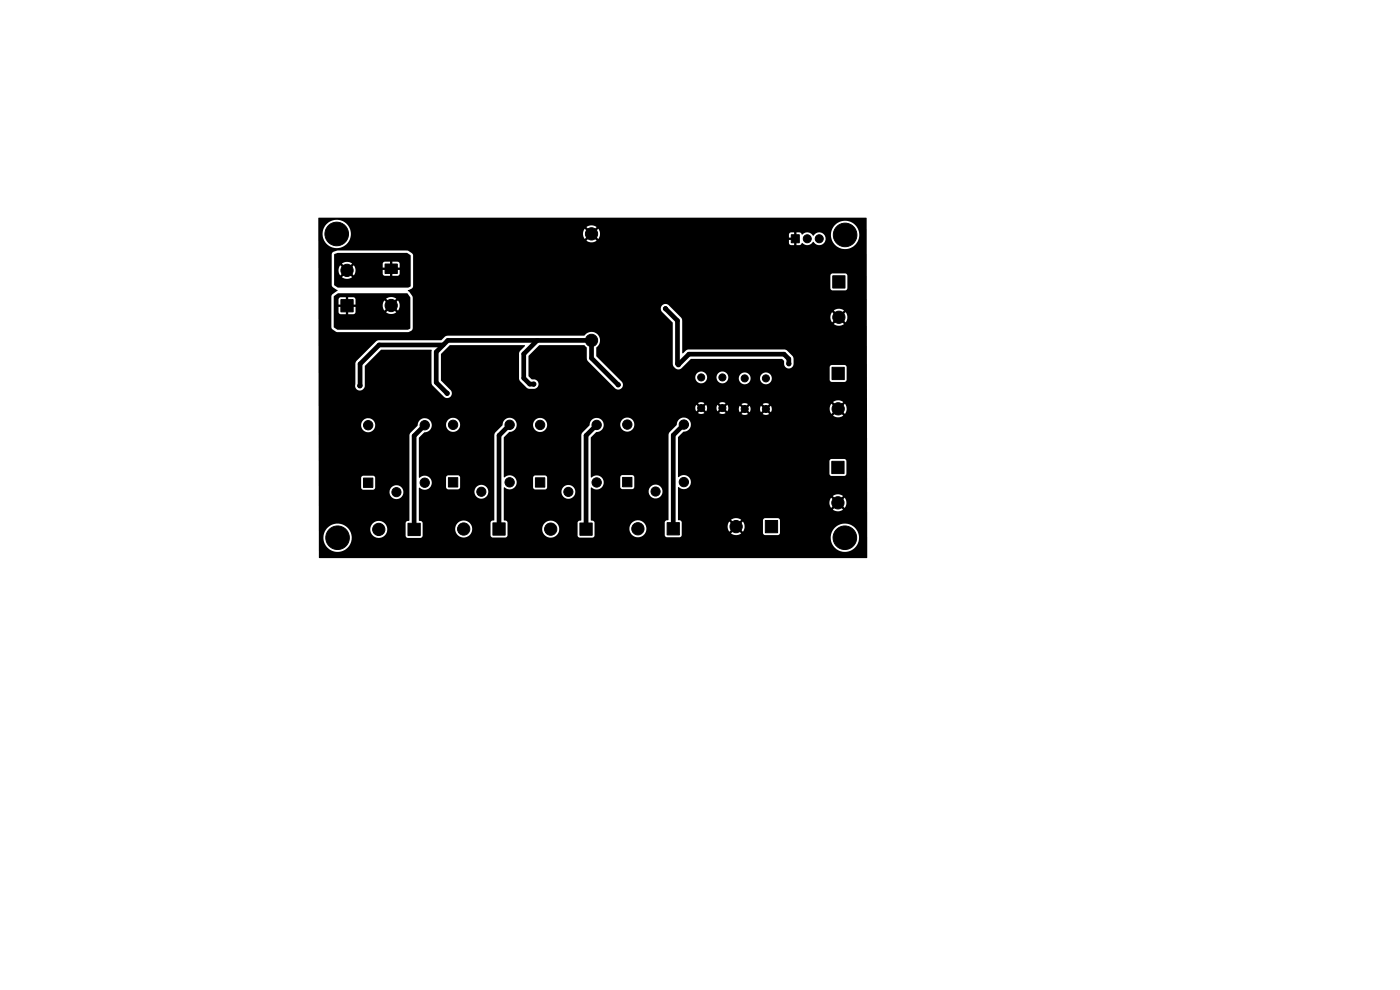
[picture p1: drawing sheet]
<svg xmlns="http://www.w3.org/2000/svg" width="297mm" height="210mm" viewBox="0 0 297 210" stroke-linecap="round" stroke-linejoin="round" font-family="sans-serif">
<g fill="#000" stroke="#000" stroke-width=".21">
<path d="M81.7 56h2.6v2h-2.6zM167.9 49.8h1.7v1.7h-1.7zM176.7 58.5h2.6v2.6h-2.6zM72.3 63.6h2.6v2.6h-2.6zM176.5 77.9h2.6v2.6h-2.6zM176.5 97.9h2.6v2.6h-2.6zM77.1 101.4h2v2h-2zM86.6 111h2.6v2.6h-2.6zM95.1 101.3h2v2h-2zM104.6 110.9h2.6v2.6h-2.6zM113.6 101.4h2v1.9h-2zM123 110.9h2.6v2.6h-2.6z"/>
<path d="M132.1 101.3h2v2h-2zM141.5 110.9h2.6v2.6h-2.6zM162.4 110.4h2.6v2.6h-2.6z"/>
<circle cx="71.4" cy="49.6" r="2.5"/>
<circle cx="73.6" cy="57.4" r="1.3"/>
<circle cx="91.7" cy="56.6" r=".45"/>
<circle cx="91.7" cy="50.3" r=".45"/>
<circle cx="91.7" cy="53.6" r=".45"/>
<circle cx="91.7" cy="59.9" r=".45"/>
<circle cx="93.5" cy="53.6" r=".45"/>
<circle cx="93.5" cy="56.9" r=".45"/>
<circle cx="93.5" cy="50.3" r=".45"/>
<circle cx="93.7" cy="59.9" r=".45"/>
<circle cx="95" cy="53.8" r=".45"/>
<circle cx="95.5" cy="56.6" r=".45"/>
<circle cx="95.5" cy="50.3" r=".45"/>
<circle cx="97" cy="53.8" r=".45"/>
<circle cx="97.5" cy="50.3" r=".45"/>
<circle cx="98.3" cy="59.2" r=".45"/>
<circle cx="98.6" cy="56.9" r=".45"/>
<circle cx="99.8" cy="50.3" r=".45"/>
<circle cx="100.3" cy="53.1" r=".45"/>
<circle cx="101.1" cy="57.2" r=".45"/>
<circle cx="102.1" cy="50.3" r=".45"/>
<circle cx="104.6" cy="50.3" r=".45"/>
<circle cx="106.9" cy="50.3" r=".45"/>
<circle cx="109.2" cy="50.3" r=".45"/>
<circle cx="111.5" cy="50.3" r=".45"/>
<circle cx="113.8" cy="50.3" r=".45"/>
<circle cx="116.3" cy="50.3" r=".45"/>
<circle cx="118.9" cy="50.3" r=".45"/>
<circle cx="125.5" cy="49.6" r="1.3"/>
<circle cx="138.4" cy="54.8" r=".45"/>
<circle cx="152.9" cy="59.6" r=".45"/>
<circle cx="154.1" cy="59.6" r=".45"/>
<circle cx="155.7" cy="59.6" r=".45"/>
<circle cx="171.3" cy="50.6" r=".85"/>
<circle cx="173.8" cy="50.6" r=".85"/>
<circle cx="179.3" cy="49.8" r="2.5"/>
<circle cx="83" cy="64.8" r="1.3"/>
<circle cx="91.7" cy="63.8" r=".45"/>
<circle cx="91.7" cy="67.8" r=".45"/>
<circle cx="93.5" cy="63.8" r=".45"/>
<circle cx="93.7" cy="67.8" r=".45"/>
<circle cx="95.5" cy="60.7" r=".45"/>
<circle cx="95.5" cy="64.3" r=".45"/>
<circle cx="95.8" cy="67.6" r=".45"/>
<circle cx="98.6" cy="63" r=".45"/>
<circle cx="99.1" cy="67.1" r=".45"/>
<circle cx="101.3" cy="64.3" r=".45"/>
<circle cx="101.3" cy="60.2" r=".45"/>
<circle cx="101.9" cy="67.3" r=".45"/>
<circle cx="125.5" cy="72.2" r="1.3"/>
<circle cx="130.5" cy="61.4" r=".45"/>
<circle cx="132.3" cy="72.6" r=".45"/>
<circle cx="138.9" cy="68.8" r=".45"/>
<circle cx="141.2" cy="65.5" r=".45"/>
<circle cx="143.9" cy="77.4" r=".45"/>
<circle cx="150.3" cy="70.3" r=".45"/>
<circle cx="150.4" cy="66.5" r=".45"/>
<circle cx="151.6" cy="63.7" r=".45"/>
<circle cx="151.6" cy="66.5" r=".45"/>
<circle cx="151.9" cy="62.2" r=".45"/>
<circle cx="152.4" cy="68.3" r=".45"/>
<circle cx="153.2" cy="69.6" r=".45"/>
<circle cx="153.4" cy="66.5" r=".45"/>
<circle cx="154.1" cy="65" r=".45"/>
<circle cx="154.2" cy="68.3" r=".45"/>
<circle cx="155.2" cy="69.3" r=".45"/>
<circle cx="155.4" cy="66.5" r=".45"/>
<circle cx="156" cy="67.8" r=".45"/>
<circle cx="156.9" cy="63.7" r=".45"/>
<circle cx="156.9" cy="62.2" r=".45"/>
<circle cx="157" cy="69.1" r=".45"/>
<circle cx="157.5" cy="66.5" r=".45"/>
<circle cx="158" cy="67.8" r=".45"/>
<circle cx="158.5" cy="69.3" r=".45"/>
<circle cx="159" cy="66.5" r=".45"/>
<circle cx="159.3" cy="67.8" r=".45"/>
<circle cx="160.5" cy="69.3" r=".45"/>
<circle cx="160.5" cy="66.5" r=".45"/>
<circle cx="162.3" cy="66.5" r=".45"/>
<circle cx="167.3" cy="77.2" r=".45"/>
<circle cx="178" cy="67.3" r="1.3"/>
<circle cx="76.3" cy="81.8" r=".45"/>
<circle cx="78.1" cy="90.2" r=".99"/>
<circle cx="85.2" cy="81.5" r=".45"/>
<circle cx="90.1" cy="90.2" r=".99"/>
<circle cx="94.9" cy="83.4" r=".45"/>
<circle cx="96.1" cy="90.1" r=".99"/>
<circle cx="102.3" cy="81.4" r=".45"/>
<circle cx="108.1" cy="90.1" r=".99"/>
<circle cx="113.2" cy="81.5" r=".45"/>
<circle cx="114.6" cy="90.1" r=".99"/>
<circle cx="121.1" cy="81.2" r=".45"/>
<circle cx="126.6" cy="90.1" r=".99"/>
<circle cx="131.2" cy="81.6" r=".45"/>
<circle cx="133.1" cy="90.1" r=".99"/>
<circle cx="138.6" cy="81.2" r=".45"/>
<circle cx="145.1" cy="90.1" r=".99"/>
<circle cx="148.8" cy="80.1" r=".75"/>
<circle cx="148.8" cy="86.6" r=".75"/>
<circle cx="153.3" cy="80.1" r=".75"/>
<circle cx="153.3" cy="86.6" r=".75"/>
<circle cx="158" cy="86.8" r=".75"/>
<circle cx="158" cy="80.3" r=".75"/>
<circle cx="162.5" cy="86.8" r=".75"/>
<circle cx="162.5" cy="80.3" r=".75"/>
<circle cx="165.1" cy="85.3" r=".45"/>
<circle cx="177.8" cy="86.7" r="1.3"/>
<circle cx="71.6" cy="114.1" r="2.5"/>
<circle cx="80.4" cy="112.3" r="1.3"/>
<circle cx="84.1" cy="104.4" r=".97"/>
<circle cx="90.1" cy="102.4" r=".99"/>
<circle cx="98.4" cy="112.2" r="1.3"/>
<circle cx="102.1" cy="104.3" r=".97"/>
<circle cx="108.1" cy="102.3" r=".99"/>
<circle cx="116.8" cy="112.2" r="1.3"/>
<circle cx="120.6" cy="104.3" r=".97"/>
<circle cx="126.6" cy="102.3" r=".99"/>
<circle cx="135.3" cy="112.2" r="1.3"/>
<circle cx="139.1" cy="104.3" r=".97"/>
<circle cx="145.1" cy="102.3" r=".99"/>
<circle cx="156.2" cy="111.7" r="1.3"/>
<circle cx="177.8" cy="106.7" r="1.3"/>
<circle cx="179.2" cy="114.1" r="2.5"/>
</g>
<path d="M94 73.2h-13.6l-4 4-.1 4.6M114 72.2l-2.9 2.9v5.1l1.3 1.3h.8M141.2 65.5l2.5 2.5v9.2l.2 .2 2.2-2.3h20.2l1 1v1.1M90.1 90.2l-2.2 2.3v19.8M108.1 90.1l-2.2 2.3v19.8M126.6 90.1l-2.3 2.3v19.8M131.2 81.6l-5.7-5.6v-3.8h-30.5l-2.5 2.5v6.4l2.4 2.3M145.1 90.1l-2.3 2.2v19.9" fill="none" stroke="#000" stroke-width="1"/>
<path d="M70.9 53.9l.8-.3h14.6l.8 .6v6.5l-.4 .3h-15.1l-.7-.6v-3h.9l.4 1 .8-.8 .3 .4-.8 .8a1.79 1.79 0 0 0 2.2 0l-.8-.8 .4-.4 .8 .8 .2-.3h5.9l.4 .4h1.1v-.9h.5v.9h1.2l.4-.4v-.8h-1.2v-.5h1.2v-.9l-.4-.4h-1.2v.9h-.5v-.9l-1.3 .1-.2 .3v.9h1.2v.5h-1.2v.8h-5.9a1.77 1.77 0 0 0-.2-1.8l-.8 .8-.4-.4 .8-.8a1.79 1.79 0 0 0-2.2 0l.8 .8-.3 .4-.8-.8-.4 1.1h-.9zM67.5 46.2h116.2l.2 .1v72.1h-116.1l-.2-.1v-4.2h1v.3a3 3 0 0 0 4.1 2.5 3 3 0 0 0 1.3-4.6h4.5l.1 .3a1.8 1.8 0 0 0 2.9 1.1h4.6l.1 .3 .3 .1h89.7a3 3 0 0 0 4.4 2.6 3 3 0 0 0 .3-5.1 3 3 0 0 0-4.7 2.1v.4h-86.9l.3-.4 .1-1.5h6.9v.3a1.8 1.8 0 0 0 3 1.1h4.5l.4 .4h2.7l.5-.4v-1.4h7.3v.3a1.8 1.8 0 0 0 3 1.1h4.5l.4 .4h2.8l.4-.3v-1.5h7.4v.2a1.8 1.8 0 0 0 3 1.1h4.5l.4 .5h2.8l.4-.4v-1.9h9.8l.3 1.1 .8-.8 .4 .3-.8 .8a1.79 1.79 0 0 0 2.1 0h4.7l.4 .4h2.8l.4-.4v-2.8l-.5-.4h-2.7l-.3 .2-.1 .3v2.7h-4.7l-.8-.8 .4-.3 .9 .7a1.79 1.79 0 0 0-.1-2.1l-.8 .8-.4-.3 .8-.8a1.79 1.79 0 0 0-2.1 0l.8 .8-.4 .3-.8-.8-.3 1.1h-9.8v-.9a.61 .61 0 0 0-.7-.5l-.1-3.6h32.2l.3 1 .8-.8 .4 .4-.8 .8 .2 .1a1.8 1.8 0 0 0 1.9-.1l-.8-.8 .4-.4 .8 .8a1.78 1.78 0 0 0 0-2.1l-.8 .8-.4-.4 .8-.8a1.79 1.79 0 0 0-2.1 0l.8 .8-.4 .4-.8-.8-.3 1.1h-32.2v-3.3l.2-.1a1.52 1.52 0 0 0 2.1 0 1.52 1.52 0 0 0 0-2.2 1.52 1.52 0 0 0-2.2 .1l-.1-.7h32.2l.1 .3 .3 .2h2.8l.4-.4v-2.8l-.5-.4h-2.7l-.3 .1-.1 .3v2.7h-32.2v-7.7l1.2-1.2a1.5 1.5 0 0 0 1.5-1.6 1.5 1.5 0 0 0-1.5-1.4 1.5 1.5 0 0 0-1.5 1.6l-1.4 1.5-.3 .5v18.2a.57 .57 0 0 0-.8 .4v2.7h-4.5a1.8 1.8 0 0 0-.4-3 1.8 1.8 0 0 0-2.6 1.7h-7.4v-1.5l-.8-.4v-6h12.3a1.47 1.47 0 0 0 2.1 1.3 1.47 1.47 0 0 0 .2-2.5 1.47 1.47 0 0 0-2.3 .9v.3h-12.3v-.8l.2-.1a1.53 1.53 0 0 0 2.2-.1h3.9l.4 .5h2.2l.4-.4v-2.2l-.4-.4h-2.4l-.2 .4v2.1h-3.8a1.53 1.53 0 0 0-.3-2.1 1.53 1.53 0 0 0-2.1 .1l-.1-8.4 1.2-1.2 .2-.1a1.49 1.49 0 0 0 1.4-1.5h3.5v.2a1.5 1.5 0 0 0 2.4 1 1.5 1.5 0 0 0-.2-2.6 1.5 1.5 0 0 0-2.2 1.4l-3.5-.1a1.51 1.51 0 0 0-1.7-1.3 1.51 1.51 0 0 0-1.4 1.6l-1.4 1.4-.3 .6v18l-.1 .1a.53 .53 0 0 0-.7 .5v2.7h-4.5a1.8 1.8 0 0 0-.4-3 1.8 1.8 0 0 0-2.6 1.6h-7.3l-.1-1.5-.7-.4v-6h12.2a1.47 1.47 0 0 0 2.1 1.4 1.47 1.47 0 0 0 .3-2.5 1.47 1.47 0 0 0-2.4 .9v.2h-12.2v-.9a1.67 1.67 0 0 0 2.3 0h3.9l.4 .4h2.2l.4-.4v-2.2l-.4-.3h-2.4l-.2 .4v2.1h-3.9l.1-.2a1.53 1.53 0 0 0-.3-2 1.53 1.53 0 0 0-2 .1l-.1-8.5 1.2-1.2a1.49 1.49 0 0 0 1.5-1.5h3.5v.3a1.49 1.49 0 0 0 2.4 .9 1.49 1.49 0 0 0-.2-2.5 1.49 1.49 0 0 0-2.2 1.3h-3.5a1.51 1.51 0 0 0-1.6-1.5 1.51 1.51 0 0 0-1.4 1.6l-1.5 1.5-.2 .6-.1 18.1a.57 .57 0 0 0-.7 .5v2.7h-4.5a1.8 1.8 0 0 0-.5-3 1.8 1.8 0 0 0-2.5 1.6h-6.9l-.1-1.4-.7-.4v-6.1h11.7a1.47 1.47 0 0 0 2.2 1.3 1.47 1.47 0 0 0 .2-2.5 1.47 1.47 0 0 0-2.3 1l-.1 .2h-11.7v-.7l.1-.2a1.54 1.54 0 0 0 2.3 0h3.3l.4 .4h2.2l.4-.4v-2.2l-.4-.4h-2.2l-.4 .4v2.2l-3.3-.1a1.53 1.53 0 0 0-.3-2.1 1.53 1.53 0 0 0-2.1 .2v-8.5l1.2-1.2a1.49 1.49 0 0 0 1.5-1.6h3v.3a1.5 1.5 0 0 0 2.4 .9 1.5 1.5 0 0 0-.2-2.5 1.5 1.5 0 0 0-2.2 1.3h-3v-.1a1.52 1.52 0 0 0-1.7-1.3 1.52 1.52 0 0 0-1.3 1.6l-1.5 1.5-.2 .5-.1 18.2a.58 .58 0 0 0-.7 .5v2.7h-4.6a1.8 1.8 0 0 0-.4-3 1.8 1.8 0 0 0-2.6 1.6h-4.5l-.1-.2a3 3 0 0 0-3.3-.9 3 3 0 0 0-2 2.9h-1v-9.7h15l.1 .2a1.47 1.47 0 0 0 2.3 1 1.47 1.47 0 0 0-.2-2.5 1.47 1.47 0 0 0-2.2 1.3h-15v-1h9l.2 .3 .3 .2h2l.4-.3 .1-2.3-.5-.4h-2l-.3 .2-.2 .3v2h-9v-13.2h9v.2a1.49 1.49 0 0 0 2.4 1 1.49 1.49 0 0 0-.2-2.5 1.49 1.49 0 0 0-2.2 1.3h-9v-3.6h79.9l.2 .7 .6-.6 .3 .3-.5 .6a1.23 1.23 0 0 0 1.3 0l-.5-.6 .3-.3 .6 .6 .2-.7h2l.2 .7 .6-.6 .3 .3-.5 .6 .4 .2 .9-.2-.5-.6 .3-.3 .6 .6 .2-.5h2.2l.2 .7 .6-.6 .4 .4-.6 .5a1.23 1.23 0 0 0 1.4 0l-.6-.5 .4-.4 .5 .6 .2-.7h2l.2 .7 .6-.6 .4 .4-.6 .5 .7 .2 .7-.2-.6-.5 .4-.4 .5 .6 .2-.8h12.3l.4 1.1 .8-.8 .3 .4-.8 .8 .2 .1a1.8 1.8 0 0 0 2-.1l-.8-.8 .4-.4 .7 .8a1.78 1.78 0 0 0 0-2.2l-.7 .8-.4-.3 .8-.8a1.79 1.79 0 0 0-2.2 0l.8 .8-.3 .3-.8-.8-.4 1.1h-12.3l-.2-.6-.5 .5-.4-.3 .6-.6-.7-.2-.7 .2 .6 .6-.4 .3-.6-.5-.2 .7h-2l-.2-.7-.5 .5-.4-.3 .6-.6a1.23 1.23 0 0 0-1.4 0l.6 .6-.4 .3-.6-.5-.2 .7h-2.2l-.2-.9-.6 .5-.3-.3 .5-.6a1.23 1.23 0 0 0-1.3 0l.5 .6-.3 .3-.6-.5-.2 .7h-2l-.2-.7-.6 .5-.3-.3 .5-.6-.6-.2-.7 .2 .5 .6-.3 .3-.6-.5-.2 .7h-79.9v-4.7h7.7l.1 .2a1.04 1.04 0 0 0 1 .7 1.04 1.04 0 0 0 1-.8v-4.4l3.4-3.4h10.7l.1 .1v7.1l.2 .5 2.5 2.4a1.01 1.01 0 0 0 1.3-.2 1.01 1.01 0 0 0 0-1.3l-2.1-2.1v-5.6l2-1.9h15.8l.1 .2-1.1 1-.2 .5v5.5l.2 .4 1.5 1.5 .5 .2h1a1 1 0 0 0 .9-1 1 1 0 0 0-.9-1h-.5l-.7-.7v-4.3l2.3-2.3h9.5l.6 .5v2.3l.2 .5 5.9 6a1.01 1.01 0 0 0 1.3-.2 1.01 1.01 0 0 0 0-1.3l-.9-.9h16.5a1.26 1.26 0 0 0 1.3 1.2 1.26 1.26 0 0 0 1.2-1.2h2v.2a1.25 1.25 0 0 0 1.3 1 1.25 1.25 0 0 0 1.2-1h2.2v.2a1.26 1.26 0 0 0 1.4 1 1.26 1.26 0 0 0 1.1-1.2h2v.2a1.25 1.25 0 0 0 1.2 1 1.25 1.25 0 0 0 1.3-.9h12.3l.4 .4h2.8l.4-.4v-2.8l-.4-.4h-2.7l-.3 .2-.2 .3v2.7l-12.3-.1a1.26 1.26 0 0 0-1.1-1.5 1.26 1.26 0 0 0-1.4 1.3h-2v-.3a1.26 1.26 0 0 0-1.3-1 1.26 1.26 0 0 0-1.2 1.3h-2.2v-.2a1.26 1.26 0 0 0-1.2-1.3 1.26 1.26 0 0 0-1.3 1.3h-2v-.3a1.26 1.26 0 0 0-1.4-1 1.26 1.26 0 0 0-1.1 1.3h-16.5l-4.5-4.5v-1.9a1.83 1.83 0 0 0 .2-2.8 1.83 1.83 0 0 0-2.8 .3h-29l-.5 .2-.8 .8h-13.4l-.5 .3-4.2 4.2-.1 .5-.1 4.7h-7.7v-12.5h2.7l.3 .5 1 .6 15-.1 .7-.3 .2-.3 .1-4.2h52.6l.2 .5 2.3 2.4v8.7l.2 .6 .6 .5 .5 .1 .5-.2 2.1-2.1h19.3l.4 .5a1.16 1.16 0 0 0 .9 1.6 1.01 1.01 0 0 0 1.1-.9v-1.2l-.1-.5-1.2-1.2-.6-.3h-20.3l-.5 .2-.8 .7-.1-7.1-.3-.6h31.8l.3 1.1 .8-.8 .4 .3-.8 .8a1.79 1.79 0 0 0 2.1 0l-.8-.8 .4-.3 .8 .8a1.78 1.78 0 0 0 0-2.2l-.8 .8-.4-.3 .8-.8a1.79 1.79 0 0 0-2.1 0l.8 .8-.4 .3-.8-.8-.3 1.1h-31.8l-2.5-2.6a1 1 0 0 0-1.2-.1 1 1 0 0 0-.5 1h-52.6l-.1-2.6-.9-1.3a.21 .21 0 0 1 0-.2 .21 .21 0 0 1 .3-.1l.5-.3h88.8l.4 .5h2.7l.5-.4v-2.7l-.2-.4-.3-.1h-2.7l-.3 .1-.1 .4v2.6h-88.8l.2-.4v-6.5l-.1-.4-.8-.6-15.1-.1-1 .4-.2 .5v6.5l.3 .5 .9 .6-1.1 .9-.2 .3v6.6h-2.7l-.1-19.8h.9a3 3 0 0 0 2 2.9 3 3 0 0 0 3.4-1h93.6l.2 .4 .9 .1v-.9h.5v.9l.8-.1 .3-.3a1.61 1.61 0 0 0 2.4-.3 1.37 1.37 0 0 0 2 .5 1.37 1.37 0 0 0 .4-2h1.4v.4a3 3 0 0 0 4.7 2.1 3 3 0 0 0-.3-5.1 3 3 0 0 0-4.4 2.6h-1.5a1.46 1.46 0 0 0-2.3 .2 1.5 1.5 0 0 0-2.4-.2l-.3-.4-.8-.1v.9h-.5v-.9l-.9 .1-.2 .3v.7h.9v.5h-.9v.6h-93.6a2.98 2.98 0 0 0 .6-1.9h49.3l.3 1.1 .9-.8 .3 .3-.8 .8 .2 .2a1.8 1.8 0 0 0 2-.2l-.9-.8 .4-.3 .8 .8a1.78 1.78 0 0 0 0-2.2l-.8 .9-.4-.4 .9-.8a1.79 1.79 0 0 0-2.2 0l.8 .8-.3 .4-.9-.9-.3 1.1h-49.3a3 3 0 0 0-3-3 3 3 0 0 0-3 3h-.9zM70.9 62.8l.8-.6h14.7l.7 .9v6.5l-.5 .3h-15.1l-.7-.5v-3.2h1l.4 .4 1.2 .1v-1.2h.5v1.2l1.3-.1 .2-.3v-1.2h-1.1v-.3h6.9l.3 1.1 .9-.8 .3 .3-.8 .8a1.79 1.79 0 0 0 2.2 0l-.9-.8 .4-.3 .8 .8a1.78 1.78 0 0 0 0-2.2l-.8 .9-.4-.4 .9-.8a1.79 1.79 0 0 0-2.2 0l.8 .8-.3 .4-.9-.9-.3 1.1h-6.9v-.2h1.1v-1.1l-.1-.3-.3-.1h-1.1v1.1h-.5v-1.1h-1.2l-.4 .3v1.2h1.2v.5h-1.2v1.1h-1z" fill="#000"/>
</svg>
